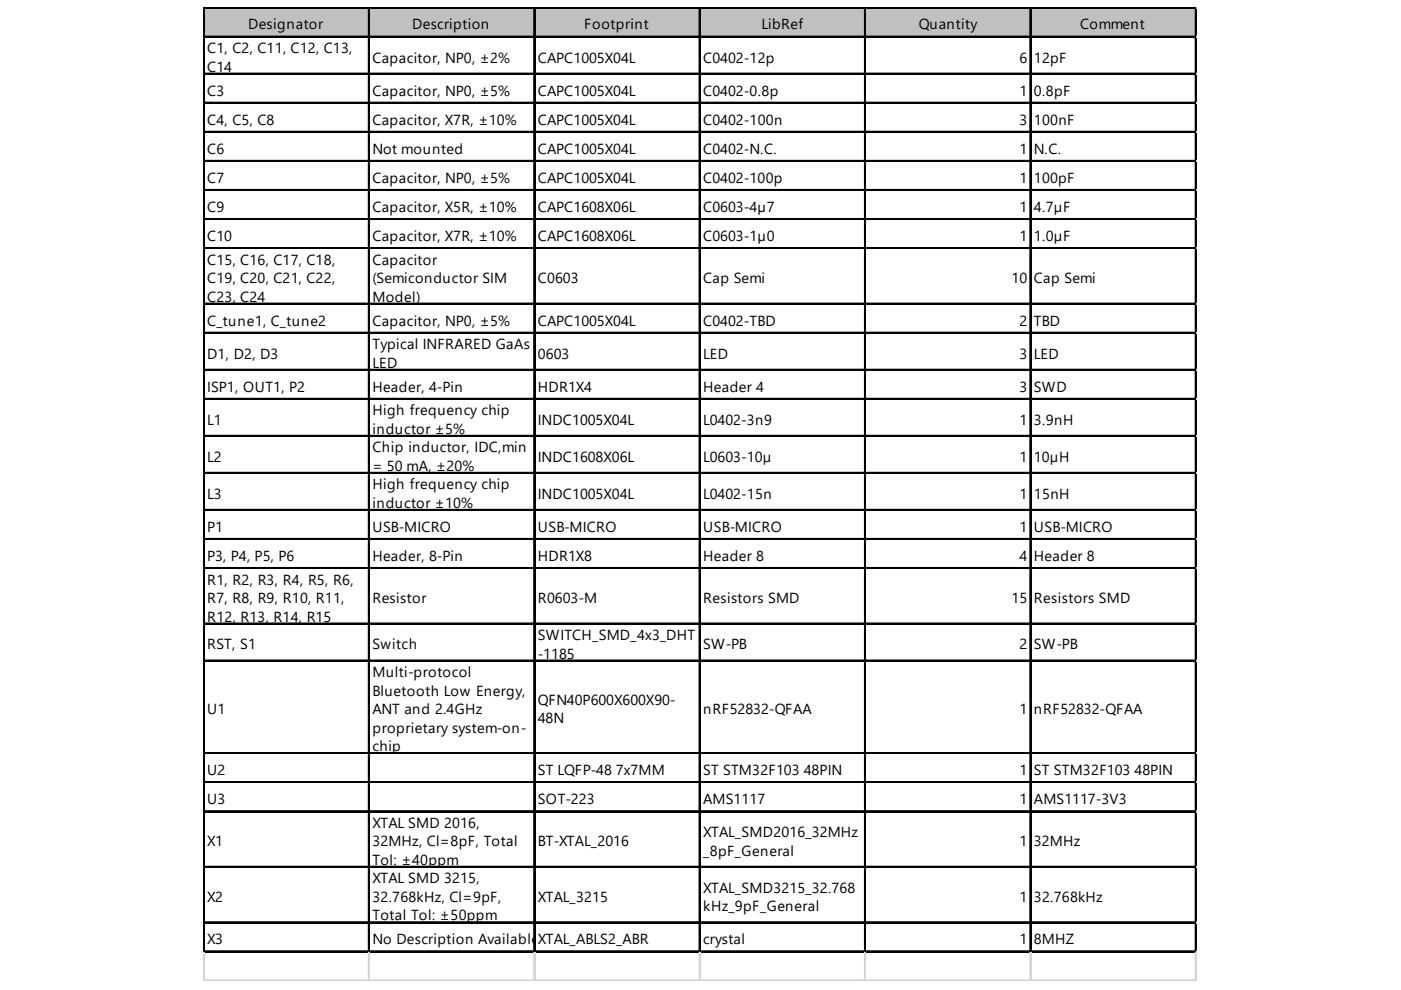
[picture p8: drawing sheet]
<svg xmlns="http://www.w3.org/2000/svg" width="297mm" height="210mm" viewBox="0 0 297 210" stroke-linecap="round" stroke-linejoin="round" font-family="sans-serif">
<defs><g id="words">
<g font-size="3.1">
<text x="43.9" y="11.3">C1, C2, C11, C12, C13,</text>
<text x="52.6" y="6.2">Designator</text>
<text x="87.4" y="6.2">Description</text>
<text x="123.8" y="6.2">Footprint</text>
<text x="161.4" y="6.2">LibRef</text>
<text x="194.8" y="6.2">Quantity</text>
<text x="229" y="6.2">Comment</text>
<text x="43.9" y="15.2">C14</text>
<text x="79" y="13.3">Capacitor, NP0, ±2%</text>
<text x="114" y="13.3">CAPC1005X04L</text>
<text x="149.1" y="13.3">C0402-12p</text>
<text x="216.1" y="13.3">6</text>
<text x="219.2" y="13.3">12pF</text>
<text x="43.9" y="20.3">C3</text>
<text x="79" y="20.3">Capacitor, NP0, ±5%</text>
<text x="114" y="20.3">CAPC1005X04L</text>
<text x="149.1" y="20.3">C0402-0.8p</text>
<text x="216.1" y="20.3">1</text>
<text x="219.2" y="20.3">0.8pF</text>
<text x="43.9" y="26.4">C4, C5, C8</text>
<text x="79" y="26.4">Capacitor, X7R, ±10%</text>
<text x="114" y="26.4">CAPC1005X04L</text>
<text x="149.1" y="26.4">C0402-100n</text>
<text x="216.1" y="26.4">3</text>
<text x="219.2" y="26.4">100nF</text>
<text x="43.9" y="32.6">C6</text>
<text x="79" y="32.6">Not mounted</text>
<text x="114" y="32.6">CAPC1005X04L</text>
<text x="149.1" y="32.6">C0402-N.C.</text>
<text x="216.1" y="32.6">1</text>
<text x="219.2" y="32.6">N.C.</text>
<text x="43.9" y="38.8">C7</text>
<text x="79" y="38.8">Capacitor, NP0, ±5%</text>
<text x="114" y="38.8">CAPC1005X04L</text>
<text x="149.1" y="38.8">C0402-100p</text>
<text x="216.1" y="38.8">1</text>
<text x="219.2" y="38.8">100pF</text>
<text x="43.9" y="44.9">C9</text>
<text x="79" y="44.9">Capacitor, X5R, ±10%</text>
<text x="114" y="44.9">CAPC1608X06L</text>
<text x="149.1" y="44.9">C0603-4µ7</text>
<text x="216.1" y="44.9">1</text>
<text x="219.2" y="44.9">4.7µF</text>
<text x="43.9" y="51.1">C10</text>
<text x="79" y="51.1">Capacitor, X7R, ±10%</text>
<text x="114" y="51.1">CAPC1608X06L</text>
<text x="149.1" y="51.1">C0603-1µ0</text>
<text x="216.1" y="51.1">1</text>
<text x="219.2" y="51.1">1.0µF</text>
<text x="43.9" y="56.1">C15, C16, C17, C18,</text>
<text x="79" y="56.1">Capacitor</text>
<text x="43.9" y="60.1">C19, C20, C21, C22,</text>
<text x="43.9" y="64">C23, C24</text>
<text x="79" y="60.1">(Semiconductor SIM</text>
<text x="79" y="64">Model)</text>
<text x="114" y="60.1">C0603</text>
<text x="149.1" y="60.1">Cap Semi</text>
<text x="214.4" y="60.1">10</text>
<text x="219.2" y="60.1">Cap Semi</text>
<text x="43.9" y="69">C_tune1, C_tune2</text>
<text x="79" y="69">Capacitor, NP0, ±5%</text>
<text x="114" y="69">CAPC1005X04L</text>
<text x="149.1" y="69">C0402-TBD</text>
<text x="216.1" y="69">2</text>
<text x="219.2" y="69">TBD</text>
<text x="43.9" y="76">D1, D2, D3</text>
<text x="79" y="74.1">Typical INFRARED GaAs</text>
<text x="79" y="78">LED</text>
<text x="114" y="76">0603</text>
<text x="149.1" y="76">LED</text>
<text x="216.1" y="76">3</text>
<text x="219.2" y="76">LED</text>
<text x="43.9" y="83">ISP1, OUT1, P2</text>
<text x="79" y="83">Header, 4-Pin</text>
<text x="114" y="83">HDR1X4</text>
<text x="149.1" y="83">Header 4</text>
<text x="216.1" y="83">3</text>
<text x="219.2" y="83">SWD</text>
<text x="79" y="88.1">High frequency chip</text>
<text x="43.9" y="90">L1</text>
<text x="79" y="92">inductor ±5%</text>
<text x="79" y="95.9">Chip inductor, IDC,min</text>
<text x="114" y="90">INDC1005X04L</text>
<text x="149.1" y="90">L0402-3n9</text>
<text x="216.1" y="90">1</text>
<text x="219.2" y="90">3.9nH</text>
<text x="43.9" y="97.9">L2</text>
<text x="79" y="99.9">= 50 mA, ±20%</text>
<text x="114" y="97.9">INDC1608X06L</text>
<text x="149.1" y="97.9">L0603-10µ</text>
<text x="216.1" y="97.9">1</text>
<text x="219.2" y="97.9">10µH</text>
<text x="43.9" y="105.7">L3</text>
<text x="79" y="103.8">High frequency chip</text>
<text x="79" y="107.7">inductor ±10%</text>
<text x="114" y="105.7">INDC1005X04L</text>
<text x="149.1" y="105.7">L0402-15n</text>
<text x="216.1" y="105.7">1</text>
<text x="219.2" y="105.7">15nH</text>
<text x="43.9" y="112.7">P1</text>
<text x="79" y="112.7">USB-MICRO</text>
<text x="114" y="112.7">USB-MICRO</text>
<text x="149.1" y="112.7">USB-MICRO</text>
<text x="216.1" y="112.7">1</text>
<text x="219.2" y="112.7">USB-MICRO</text>
<text x="43.9" y="118.9">P3, P4, P5, P6</text>
<text x="79" y="118.9">Header, 8-Pin</text>
<text x="114" y="118.9">HDR1X8</text>
<text x="149.1" y="118.9">Header 8</text>
<text x="216.1" y="118.9">4</text>
<text x="219.2" y="118.9">Header 8</text>
<text x="43.9" y="124">R1, R2, R3, R4, R5, R6,</text>
<text x="43.9" y="127.9">R7, R8, R9, R10, R11,</text>
<text x="43.9" y="131.8">R12, R13, R14, R15</text>
<text x="79" y="127.9">Resistor</text>
<text x="114" y="127.9">R0603-M</text>
<text x="149.1" y="127.9">Resistors SMD</text>
<text x="214.4" y="127.9">15</text>
<text x="219.2" y="127.9">Resistors SMD</text>
<text x="43.9" y="137.7">RST, S1</text>
<text x="79" y="137.7">Switch</text>
<text x="114" y="135.7">SWITCH_SMD_4x3_DHT</text>
<text x="149.1" y="137.7">SW-PB</text>
<text x="216.1" y="137.7">2</text>
<text x="219.2" y="137.7">SW-PB</text>
<text x="79" y="143.6">Multi-protocol</text>
<text x="114" y="139.7">-1185</text>
<text x="79" y="147.5">Bluetooth Low Energy,</text>
<text x="114" y="149.5">QFN40P600X600X90-</text>
<text x="43.9" y="151.4">U1</text>
<text x="79" y="151.4">ANT and 2.4GHz</text>
<text x="79" y="155.3">proprietary system-on-</text>
<text x="114" y="153.4">48N</text>
<text x="149.1" y="151.4">nRF52832-QFAA</text>
<text x="216.1" y="151.4">1</text>
<text x="219.2" y="151.4">nRF52832-QFAA</text>
<text x="79" y="159.3">chip</text>
<text x="43.9" y="164.3">U2</text>
<text x="114" y="164.3">ST LQFP-48 7x7MM</text>
<text x="149.1" y="164.3">ST STM32F103 48PIN</text>
<text x="216.1" y="164.3">1</text>
<text x="219.2" y="164.3">ST STM32F103 48PIN</text>
<text x="43.9" y="170.5">U3</text>
<text x="114" y="170.5">SOT-223</text>
<text x="149.1" y="170.5">AMS1117</text>
<text x="216.1" y="170.5">1</text>
<text x="219.2" y="170.5">AMS1117-3V3</text>
<text x="43.9" y="179.4">X1</text>
<text x="79" y="175.5">XTAL SMD 2016,</text>
<text x="79" y="179.4">32MHz, Cl=8pF, Total</text>
<text x="114" y="179.4">BT-XTAL_2016</text>
<text x="149.1" y="177.5">XTAL_SMD2016_32MHz</text>
<text x="216.1" y="179.4">1</text>
<text x="219.2" y="179.4">32MHz</text>
<text x="79" y="183.4">Tol: ±40ppm</text>
<text x="149.1" y="181.4">_8pF_General</text>
<text x="43.9" y="191.2">X2</text>
<text x="79" y="187.3">XTAL SMD 3215,</text>
<text x="79" y="191.2">32.768kHz, Cl=9pF,</text>
<text x="114" y="191.2">XTAL_3215</text>
<text x="149.1" y="189.3">XTAL_SMD3215_32.768</text>
<text x="216.1" y="191.2">1</text>
<text x="219.2" y="191.2">32.768kHz</text>
<text x="79" y="195.1">Total Tol: ±50ppm</text>
<text x="149.1" y="193.2">kHz_9pF_General</text>
<text x="43.9" y="200.2">X3</text>
<text x="79" y="200.2">No Description Available</text>
<text x="114" y="200.2">XTAL_ABLS2_ABR</text>
<text x="149.1" y="200.2">crystal</text>
<text x="216.1" y="200.2">1</text>
<text x="219.2" y="200.2">8MHZ</text>
</g>
</g></defs>
<path d="M43.3 1.7h210.4v6.3h-210.4z" fill="#c0c0c0"/>
<g fill="none" stroke="#000" stroke-width=".28">
<path d="M43.1 1.5v200.4M43.2 1.5v200.4M43.3 1.5h210.4M43.3 1.7h210.4M43.3 7.7h210.4M43.3 7.8h210.4M43.3 15.5h210.4M43.3 15.7h210.4M78.1 1.8v200.1M78.3 1.8v200.1M113.2 1.8v200.1M113.3 1.8v200.1"/>
<path d="M148.3 1.8v200.1M148.4 1.8v200.1M183.3 1.8v200.1M183.5 1.8v200.1M218.4 1.8v200.1M218.5 1.8v200.1M253.4 1.8v200.1M253.6 1.8v200.1M43.3 21.7h210.4M43.3 21.8h210.4M43.3 27.9h210.4M43.3 28h210.4"/>
<path d="M43.3 34h210.4M43.3 34.2h210.4M43.3 40.2h210.4M43.3 40.3h210.4M43.3 46.4h210.4M43.3 46.5h210.4M43.3 52.5h210.4M43.3 52.7h210.4M43.3 64.3h210.4M43.3 64.4h210.4M43.3 70.5h210.4M43.3 70.6h210.4"/>
<path d="M43.3 78.3h210.4M43.3 78.5h210.4M43.3 84.5h210.4M43.3 84.6h210.4M43.3 92.3h210.4M43.3 92.5h210.4M43.3 100.2h210.4M43.3 100.3h210.4M43.3 108h210.4M43.3 108.2h210.4M43.3 114.2h210.4M43.3 114.3h210.4"/>
<path d="M43.3 120.3h210.4M43.3 120.5h210.4M43.3 132.1h210.4M43.3 132.3h210.4M43.3 140h210.4M43.3 140.1h210.4M43.3 159.6h210.4M43.3 159.7h210.4M43.3 165.8h210.4M43.3 165.9h210.4M43.3 171.9h210.4M43.3 172.1h210.4"/>
<path d="M43.3 183.7h210.4M43.3 183.8h210.4M43.3 195.5h210.4M43.3 195.6h210.4M43.3 201.6h210.4M43.3 201.8h210.4"/>
</g>
<g fill="none" stroke="#d4d4d4" stroke-width=".28">
<path d="M43.1 201.9v6M43.1 207.8h210.6M43.2 201.9v6M78.1 201.9v6M78.3 201.9v6M113.2 201.9v6M113.3 201.9v6M148.3 201.9v6M148.4 201.9v6M183.3 201.9v6M183.5 201.9v6M218.4 201.9v6"/>
<path d="M218.5 201.9v6M253.4 201.9v6M253.6 201.9v6"/>
</g>
<path d="M43.1 207.9h210.6" fill="none" stroke="#d4d4d4" stroke-width=".21"/>
<use href="#words"/>
</svg>
